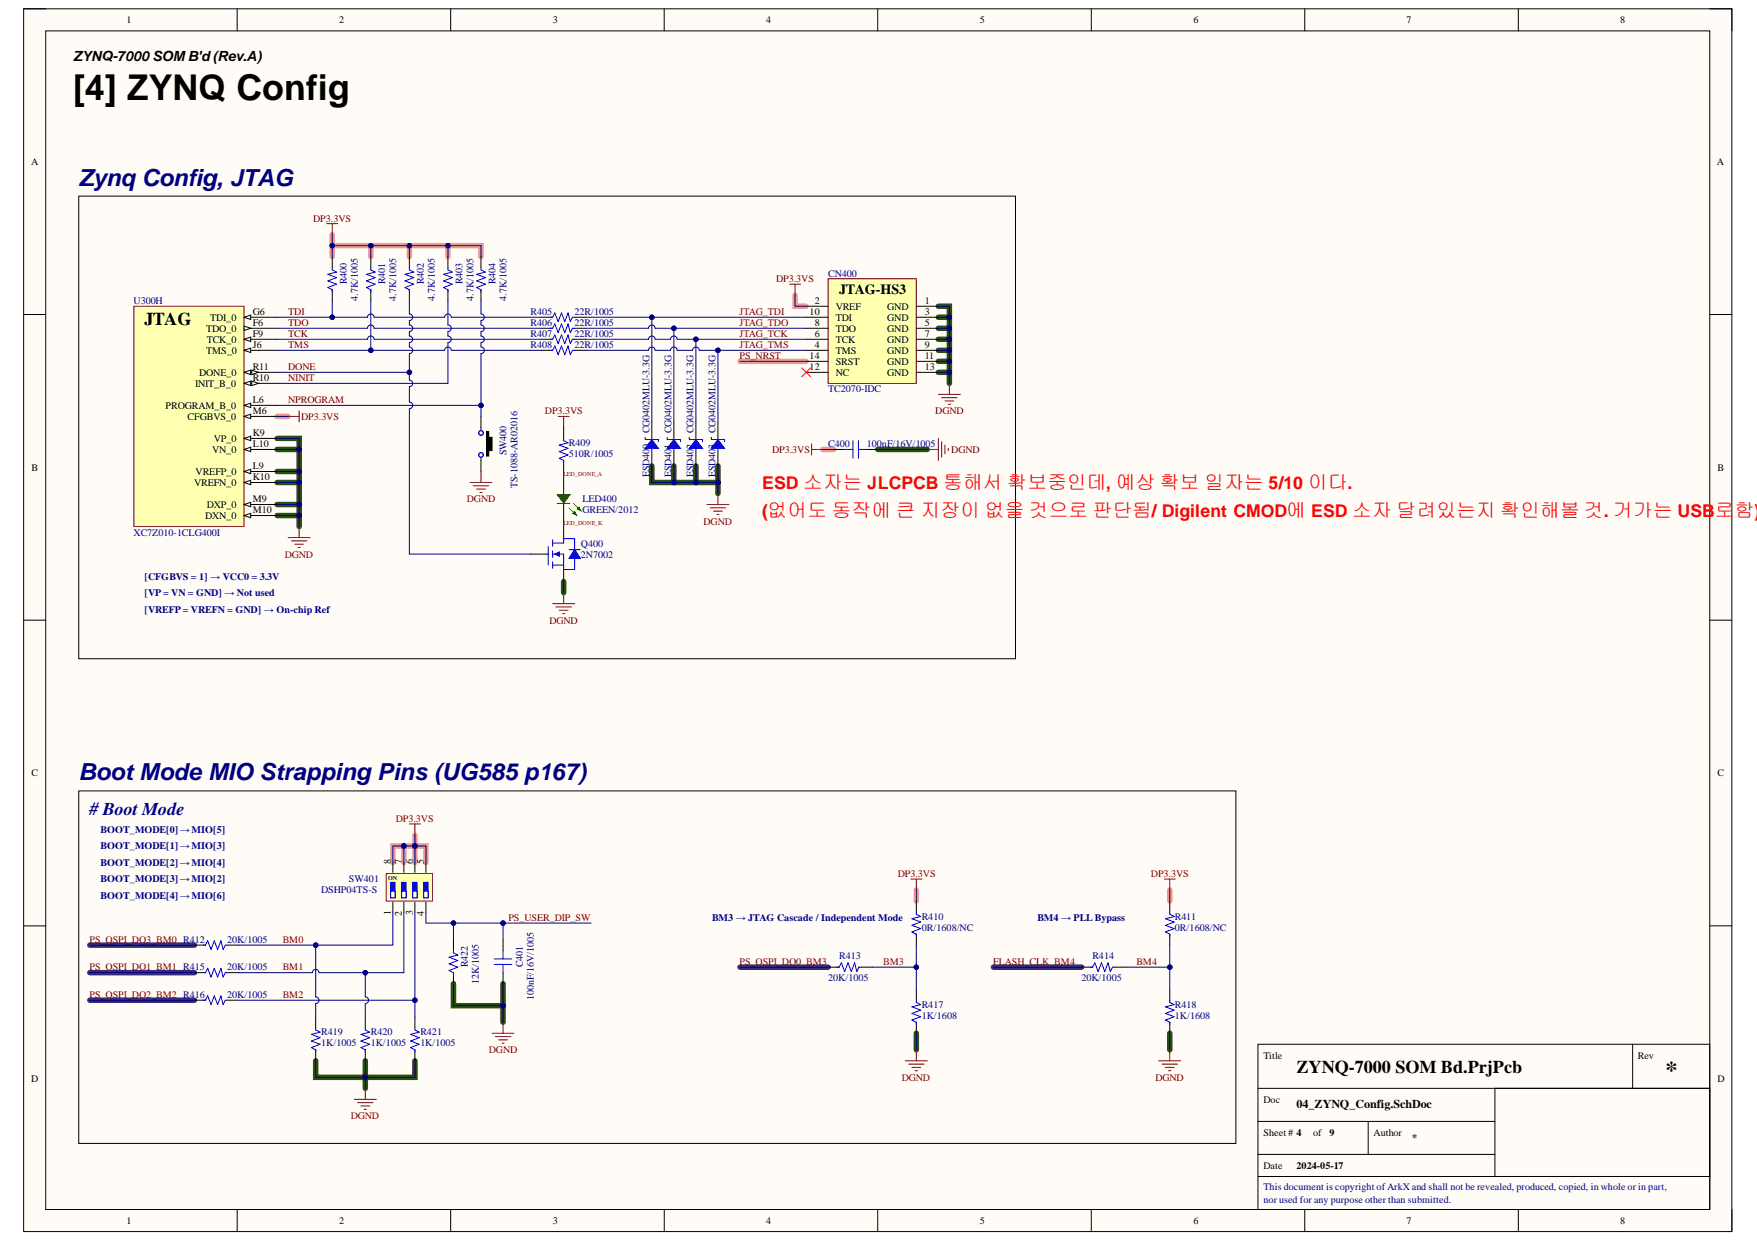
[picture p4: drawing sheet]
<svg xmlns="http://www.w3.org/2000/svg" width="297mm" height="210mm" viewBox="0 0 297 210" stroke-linecap="round" stroke-linejoin="round" font-family="sans-serif">
<defs><g id="words">
<text font-size="6" x="12.4" y="17">[4] ZYNQ Config</text>
<text font-size="4.1" x="281.5" y="182.2">*</text>
<g font-size="4" fill="#000080">
<text x="13.3" y="31.4">Zynq Config, JTAG</text>
<text x="13.3" y="131.9">Boot Mode MIO Strapping Pins (UG585 p167)</text>
</g>
<text font-size="3.3" fill="#f00" x="289.9" y="87.3">로함)</text>
<g font-size="3">
<text x="24.4" y="54.9">JTAG</text>
<text x="219.2" y="181.4">ZYNQ-7000 SOM Bd.PrjPcb</text>
</g>
<g font-size="3" fill="#f00">
<text x="128.8" y="82.7">ESD 소자는 JLCPCB 통해서 확보중인데, 예상 확보 일자는 5/10 이다.</text>
<text x="128.8" y="87.3">(없어도 동작에 큰 지장이 없을 것으로 판단됨/ Digilent CMOD에 ESD 소자 달려있는지 확인해볼 것. 거가는 USB</text>
</g>
<text font-size="3" fill="#000080" x="15.1" y="137.7">#Boot Mode</text>
<g font-size="2.4">
<text x="12.4" y="10.3">ZYNQ-7000 SOMB'd(Rev.A)</text>
<text x="141.9" y="49.6">JTAG-HS3</text>
</g>
<text font-size="2" x="219.2" y="187.2">04_ZYNQ_Config.SchDoc</text>
<g font-size="1.7">
<text x="21.4" y="3.9">1</text>
<text x="57.4" y="3.9">2</text>
<text x="93.5" y="3.9">3</text>
<text x="129.5" y="3.9">4</text>
<text x="165.6" y="3.9">5</text>
<text x="201.8" y="3.9">6</text>
<text x="237.8" y="3.9">7</text>
<text x="273.9" y="3.9">8</text>
<text x="5.2" y="27.9">A</text>
<text x="290.3" y="27.9">A</text>
<text x="42.7" y="53.2">G6</text>
<text x="136.9" y="53.2">10</text>
<text x="137.7" y="51.4">2</text>
<text x="141.3" y="52.3">VREF</text>
<text x="150" y="52.3">GND</text>
<text x="156.3" y="53.2">3</text>
<text x="156.3" y="51.4">1</text>
<text x="34.9" y="59.8">TMS_0</text>
<text x="34.9" y="56">TDO_0</text>
<text x="34.9" y="57.9">TCK_0</text>
<text x="35.5" y="54.2">TDI_0</text>
<text x="42.7" y="58.8">J6</text>
<text x="42.7" y="57">F9</text>
<text x="42.7" y="55.1">F6</text>
<text x="137.7" y="58.8">4</text>
<text x="137.7" y="57">6</text>
<text x="137.7" y="55.1">8</text>
<text x="141.3" y="59.8">TMS</text>
<text x="141.3" y="57.9">TCK</text>
<text x="141.3" y="56">TDO</text>
<text x="141.3" y="54.2">TDI</text>
<text x="150" y="54.2">GND</text>
<text x="150" y="56">GND</text>
<text x="150" y="59.8">GND</text>
<text x="150" y="57.9">GND</text>
<text x="156.3" y="55.1">5</text>
<text x="156.3" y="58.8">9</text>
<text x="156.3" y="57">7</text>
<text x="33" y="65.3">INIT_B_0</text>
<text x="33.7" y="63.5">DONE_0</text>
<text x="42.7" y="64.4">R10</text>
<text x="42.7" y="62.5">R11</text>
<text x="136.9" y="62.5">12</text>
<text x="136.9" y="60.7">14</text>
<text x="141.3" y="63.5">NC</text>
<text x="141.3" y="61.6">SRST</text>
<text x="150" y="61.6">GND</text>
<text x="150" y="63.5">GND</text>
<text x="156.3" y="60.7">11</text>
<text x="156.3" y="62.5">13</text>
<text x="28" y="69.1">PROGRAM_B_0</text>
<text x="31.7" y="70.9">CFGBVS_0</text>
<text x="42.7" y="70">M6</text>
<text x="42.7" y="68.1">L6</text>
<text x="35.9" y="76.5">VN_0</text>
<text x="36.1" y="74.6">VP_0</text>
<text x="42.7" y="75.6">L10</text>
<text x="42.7" y="73.7">K9</text>
<text x="5.3" y="79.5">B</text>
<text x="32.8" y="82.1">VREFN_0</text>
<text x="33.1" y="80.2">VREFP_0</text>
<text x="42.7" y="81.1">K10</text>
<text x="42.7" y="79.3">L9</text>
<text x="290.3" y="79.5">B</text>
<text x="34.7" y="87.7">DXN_0</text>
<text x="34.9" y="85.8">DXP_0</text>
<text x="42.7" y="86.7">M10</text>
<text x="42.7" y="84.9">M9</text>
<text x="5.3" y="131.2">C</text>
<text x="290.3" y="131.2">C</text>
<text x="66.1" y="146" transform="rotate(-90 66.1 146)">8</text>
<text x="67.9" y="146" transform="rotate(-90 67.9 146)">7</text>
<text x="69.8" y="146" transform="rotate(-90 69.8 146)">6</text>
<text x="71.7" y="146" transform="rotate(-90 71.7 146)">5</text>
<text x="66.1" y="154.6" transform="rotate(-90 66.1 154.6)">1</text>
<text x="67.9" y="154.8" transform="rotate(-90 67.9 154.8)">2</text>
<text x="69.8" y="154.7" transform="rotate(-90 69.8 154.7)">3</text>
<text x="71.7" y="154.8" transform="rotate(-90 71.7 154.8)">4</text>
<text x="213.6" y="178.9">Title</text>
<text x="276.9" y="178.9">Rev</text>
<text x="5.2" y="182.8">D</text>
<text x="290.3" y="182.8">D</text>
<text x="213.6" y="186.4">Doc</text>
<text x="213.6" y="192">Sheet # 4</text>
<text x="222" y="192">of</text>
<text x="224.8" y="192">9</text>
<text x="232.2" y="192">Author</text>
<text x="213.6" y="197.5">Date</text>
<text x="219.2" y="197.5">2024-05-17</text>
<text x="238.7" y="192.9">*</text>
<text x="21.4" y="206.8">1</text>
<text x="57.4" y="206.8">2</text>
<text x="93.5" y="206.8">3</text>
<text x="129.5" y="206.8">4</text>
<text x="165.6" y="206.8">5</text>
<text x="201.8" y="206.8">6</text>
<text x="237.8" y="206.8">7</text>
<text x="273.9" y="206.8">8</text>
</g>
<g font-size="1.7" fill="#800000">
<text x="53" y="37.4">DP3.3VS</text>
<text x="131.2" y="47.7">DP3.3VS</text>
<text x="48.7" y="53.2">TDI</text>
<text x="125" y="53.2">JTAG_TDI</text>
<text x="48.7" y="55.1">TDO</text>
<text x="48.7" y="57">TCK</text>
<text x="48.7" y="58.8">TMS</text>
<text x="125" y="55.1">JTAG_TDO</text>
<text x="125" y="57">JTAG_TCK</text>
<text x="125" y="58.8">JTAG_TMS</text>
<text x="48.7" y="62.5">DONE</text>
<text x="48.7" y="64.4">NINIT</text>
<text x="125" y="60.7">PS_NRST</text>
<text x="48.7" y="68.1">NPROGRAM</text>
<text x="50.9" y="70.9">DP3.3VS</text>
<text x="92.1" y="70">DP3.3VS</text>
<text x="158.1" y="70">DGND</text>
<text x="130.5" y="76.5">DP3.3VS</text>
<text x="160.8" y="76.5">DGND</text>
<text x="78.9" y="84.9">DGND</text>
<text x="118.9" y="88.7">DGND</text>
<text x="48.1" y="94.2">DGND</text>
<text x="92.9" y="105.4">DGND</text>
<text x="66.9" y="138.9">DP3.3VS</text>
<text x="151.8" y="148.2">DP3.3VS</text>
<text x="194.6" y="148.2">DP3.3VS</text>
<text x="86" y="155.6">PS_USER_DIP_SW</text>
<text x="15.1" y="159.3">PS_QSPI_DQ3_BM0 R412</text>
<text x="47.8" y="159.3">BM0</text>
<text x="15.1" y="164">PS_QSPI_DQ1_BM1 R415</text>
<text x="47.8" y="164">BM1</text>
<text x="125" y="163.1">PS_QSPI_DQ0_BM3</text>
<text x="149.3" y="163.1">BM3</text>
<text x="167.9" y="163.1">FLASH_CLK_BM4</text>
<text x="192.1" y="163.1">BM4</text>
<text x="15.1" y="168.6">PS_QSPI_DQ2_BM2 R416</text>
<text x="47.8" y="168.6">BM2</text>
<text x="82.7" y="178">DGND</text>
<text x="152.4" y="182.7">DGND</text>
<text x="195.3" y="182.7">DGND</text>
<text x="59.3" y="189.2">DGND</text>
</g>
<g font-size="1.7" fill="#000080">
<text x="140" y="46.7">CN400</text>
<text x="22.6" y="51.4">U300H</text>
<text x="58.6" y="48" transform="rotate(-90 58.6 48)">R400</text>
<text x="60.5" y="50.8" transform="rotate(-90 60.5 50.8)">4.7K/1005</text>
<text x="65.1" y="48" transform="rotate(-90 65.1 48)">R401</text>
<text x="67" y="50.8" transform="rotate(-90 67 50.8)">4.7K/1005</text>
<text x="71.7" y="48" transform="rotate(-90 71.7 48)">R402</text>
<text x="73.5" y="50.8" transform="rotate(-90 73.5 50.8)">4.7K/1005</text>
<text x="78.2" y="48" transform="rotate(-90 78.2 48)">R403</text>
<text x="80" y="50.8" transform="rotate(-90 80 50.8)">4.7K/1005</text>
<text x="83.8" y="48" transform="rotate(-90 83.8 48)">R404</text>
<text x="85.6" y="50.8" transform="rotate(-90 85.6 50.8)">4.7K/1005</text>
<text x="89.7" y="53.2">R405</text>
<text x="97.1" y="53.2">22R/1005</text>
<text x="89.7" y="55.1">R406</text>
<text x="89.7" y="57">R407</text>
<text x="89.7" y="58.8">R408</text>
<text x="97.1" y="55.1">22R/1005</text>
<text x="97.1" y="57">22R/1005</text>
<text x="97.1" y="58.8">22R/1005</text>
<text x="140" y="66.3">TC2070-IDC</text>
<text x="85.6" y="76.9" transform="rotate(-90 85.6 76.9)">SW400</text>
<text x="96.2" y="75.4">R409</text>
<text x="96.2" y="77.3">510R/1005</text>
<text x="109.8" y="73.2" transform="rotate(-90 109.8 73.2)">CG0402MLU-3.3G</text>
<text x="113.5" y="73.2" transform="rotate(-90 113.5 73.2)">CG0402MLU-3.3G</text>
<text x="117.3" y="73.2" transform="rotate(-90 117.3 73.2)">CG0402MLU-3.3G</text>
<text x="121" y="73.2" transform="rotate(-90 121 73.2)">CG0402MLU-3.3G</text>
<text x="140" y="75.6">C400</text>
<text x="146.5" y="75.6">100nF/16V/1005</text>
<text x="87.5" y="82.5" transform="rotate(-90 87.5 82.5)">TS-1088-AR02016</text>
<text x="109.8" y="80.6" transform="rotate(-90 109.8 80.6)">ESD400</text>
<text x="113.5" y="80.6" transform="rotate(-90 113.5 80.6)">ESD401</text>
<text x="117.3" y="80.6" transform="rotate(-90 117.3 80.6)">ESD402</text>
<text x="121" y="80.6" transform="rotate(-90 121 80.6)">ESD403</text>
<text x="98.5" y="84.9">LED400</text>
<text x="98.5" y="86.7">GREEN/2012</text>
<text x="22.6" y="90.5">XC7Z010-1CLG400I</text>
<text x="98.2" y="92.4">Q400</text>
<text x="98.2" y="94.2">2N7002</text>
<text x="24.4" y="98">[CFGBVS = 1] → VCC0 = 3.3V</text>
<text x="24.4" y="100.8">[VP = VN = GND] → Not used</text>
<text x="24.4" y="103.5">[VREFP = VREFN = GND] → On-chip Ref</text>
<text x="17" y="140.7">BOOT_MODE[0]→MIO[5]</text>
<text x="17" y="143.5">BOOT_MODE[1]→MIO[3]</text>
<text x="17" y="146.3">BOOT_MODE[2]→MIO[4]</text>
<text x="17" y="149.1">BOOT_MODE[3]→MIO[2]</text>
<text x="59" y="149.1">SW401</text>
<text x="17" y="151.9">BOOT_MODE[4]→MIO[6]</text>
<text x="54.3" y="151">DSHP04TS-S</text>
<text x="120.4" y="155.6">BM3 → JTAG Cascade / Independent Mode</text>
<text x="155.8" y="155.4">R410</text>
<text x="175.4" y="155.6">BM4 → PLL Bypass</text>
<text x="198.6" y="155.4">R411</text>
<text x="38.4" y="159.3">20K/1005</text>
<text x="155.8" y="157.3">0R/1608/NC</text>
<text x="198.6" y="157.3">0R/1608/NC</text>
<text x="38.4" y="164">20K/1005</text>
<text x="79.1" y="163.5" transform="rotate(-90 79.1 163.5)">R422</text>
<text x="81" y="166.3" transform="rotate(-90 81 166.3)">12K/1005</text>
<text x="88.4" y="163.5" transform="rotate(-90 88.4 163.5)">C401</text>
<text x="140" y="165.8">20K/1005</text>
<text x="141.9" y="162.1">R413</text>
<text x="182.8" y="165.8">20K/1005</text>
<text x="184.7" y="162.1">R414</text>
<text x="38.4" y="168.6">20K/1005</text>
<text x="90.3" y="169.1" transform="rotate(-90 90.3 169.1)">100nF/16V/1005</text>
<text x="155.8" y="170.3">R417</text>
<text x="155.8" y="172.2">1K/1608</text>
<text x="198.6" y="170.3">R418</text>
<text x="198.6" y="172.2">1K/1608</text>
<text x="54.3" y="175">R419</text>
<text x="54.3" y="176.8">1K/1005</text>
<text x="62.7" y="175">R420</text>
<text x="62.7" y="176.8">1K/1005</text>
<text x="71.1" y="175">R421</text>
<text x="71.1" y="176.8">1K/1005</text>
<text x="213.6" y="201.1">This document is copyright ofArkX and shall not be revealed, produced, copied, in whole or in part,</text>
<text x="213.6" y="203.3">nor used for any purpose other than submitted.</text>
</g>
<g font-size="1" fill="#800000">
<text x="95.3" y="80.4">LED_DONE_A</text>
<text x="95.3" y="88.7">LED_DONE_K</text>
</g>
<text font-size="1" fill="#000080" x="65.6" y="148.7">ON</text>
</g></defs>
<path d="M4 1.5h288.8v206.6h-288.8z" fill-rule="evenodd" fill="#fffcf8"/>
<path d="M4 1.5h288.8v206.6h-288.8z" fill="none" stroke="#000" stroke-width=".17"/>
<path d="M7.7 5.2h281.4v199.2h-281.4z" fill-rule="evenodd" fill="#fffcf8"/>
<g fill="none" stroke="#000" stroke-width=".17">
<path d="M4 1.5h3.7M7.7 5.2h281.4v199.2h-281.4zM40.1 1.5v3.7M76.2 1.5v3.7M112.3 1.5v3.7M148.4 1.5v3.7M184.5 1.5v3.7M220.6 1.5v3.7M256.7 1.5v3.7M289.1 1.5h3.7v3.7M4 53.2h3.7M289.1 53.2h3.7"/>
<path d="M89.7 93.6h3M95.3 95.5v2.8M4 104.8h3.7M289.1 104.8h3.7M4 156.5h3.7M289.1 156.5h3.7M212.7 176.5h76.4v27.9h-76.4zM276 176.5v7.4M212.7 183.9h76.4M212.7 198.8h76.4M212.7 189.5h40M212.7 195.1h40"/>
<path d="M231.3 189.5v5.6M252.7 183.9h36.4v14.9h-36.4zM40.1 204.4v3.7M76.2 204.4v3.7M112.3 204.4v3.7M148.4 204.4v3.7M184.5 204.4v3.7M220.6 204.4v3.7M256.7 204.4v3.7M292.8 204.4v3.7"/>
</g>
<g fill="none" stroke="#ea9999" stroke-width=".93">
<path d="M56.2 39.7v3.7M56.2 41.5h19.5v1.9M62.7 41.5v1.9M69.2 41.5v1.9M75.7 41.5h5.6v1.9M134.4 49.9v1.9h1.9M46.9 70.4h1.8M125.1 61.1h11.2M139.1 76h1.8M68.3 143h1.8v2.8M68.3 143h-1.9v2.8M68.3 143v2.8"/>
<path d="M70.1 141.1v1.9h1.9v2.8M154.9 150.4v1.9M197.8 150.4v1.9"/>
</g>
<g fill="none" stroke="#274e13" stroke-width=".93">
<path d="M158.6 51.8h1.9v13M158.6 53.6h1.9M158.6 55.5h1.9M158.6 57.3h1.9M158.6 59.2h1.9M46.9 74.1h3.7v14.9M46.9 76h3.7M46.9 79.7h3.7M110.2 78.7v2.8h11.2M113.9 78.7v2.8M117.6 78.7v2.8M121.4 78.7v4.7"/>
<path d="M148.4 76h8.4M158.6 61.1h1.9M158.6 62.9h1.9M46.9 81.5h3.7M46.9 85.3h3.7M46.9 87.1h3.7M95.3 98.3v1.9M53.4 179.3v2.8h8.4v-2.8M70.1 179.3v2.8h-8.3v1.8M76.7 166.2v3.8h8.3M85 166.2v6.6M154.9 174.6v2.8"/>
<path d="M197.8 174.6v2.8"/>
</g>
<path d="M15.2 159.7h17.7M15.2 164.4h17.7M15.2 169h17.7M125.1 163.5h14.9M168 163.5h14.9" fill="none" stroke="#351c75" stroke-width=".93"/>
<path d="M55.2 37.8h1.9M56.2 37.8v1.9M81.3 79.7v1.8M79.5 81.5h3.7M80 82.1h2.6M80.6 82.7h1.5M81.1 83.2h.4" fill="none" stroke="#800000" stroke-width=".17"/>
<path d="M92.7 92.3v3.2M93.4 93.6h1.9v1.9h-1.9M93.4 91.8h1.9" fill="none" stroke="#00f" stroke-width=".17"/>
<path d="M93.8 93.6l.7-.3v.7z" fill="#00f"/>
<path d="M93.8 93.6l.7-.3v.7zM96.2 92.9h1.9M97.2 91.8v3.7M97.2 92.9l.9 1.5h-1.9z" fill="none" stroke="#00f" stroke-width=".17"/>
<path d="M97.2 92.9l.9 1.5h-1.9z" fill="#00f"/>
<path d="M93.4 91.2v1.1M93.4 93.1v1.1M93.4 94.9v1.2M95.3 91h1.9v.8M97.2 92.9l.9 1.5h-1.9zM97.2 95.5v.8h-1.9" fill="none" stroke="#00f" stroke-width=".17"/>
<path d="M95.3 80.6v3M95.3 85.1v3M95.3 89v2.8" fill="none" stroke="#000" stroke-width=".17"/>
<path d="M48.7 70.4h1.9M50.6 69.4v1.9M94.4 70.4h1.8M95.3 70.4v1.8M48.7 90.9h3.7M49.3 91.4h2.6M49.8 92h1.5M50.4 92.5h.4M50.6 89v1.9" fill="none" stroke="#800000" stroke-width=".17"/>
<path d="M94.2 85.1h2.2" fill="none" stroke="#0f0" stroke-width=".17"/>
<path d="M94.2 83.6h2.2l-1.1 1.5z" fill="#0f0"/>
<path d="M94.2 83.6h2.2l-1.1 1.5zM97 85.1l.9 .9" fill="none" stroke="#0f0" stroke-width=".17"/>
<path d="M97.9 85.6l.4 .8-.8-.4z" fill="#0f0"/>
<path d="M96.2 85.8l1.1 1.1M97.9 85.6l.4 .8-.8-.4z" fill="none" stroke="#0f0" stroke-width=".17"/>
<path d="M97.2 86.4l.3 .7-.7-.3z" fill="#0f0"/>
<path d="M97.2 86.4l.3 .7-.7-.3z" fill="none" stroke="#0f0" stroke-width=".17"/>
<g fill="none" stroke="#800000" stroke-width=".17">
<path d="M133.5 48h1.8M134.4 48v1.9M137.2 75v1.9M137.2 76h1.9M156.8 76h1.8M158.6 74.1v3.7M159.2 74.7v2.6M159.8 75.2v1.5M160.3 75.8v.3M119.5 85.3h3.7M120.1 85.8h2.6M120.6 86.4h1.5"/>
<path d="M121.2 86.9h.4M121.4 83.4v1.9M93.4 102h3.8M94 102.6h2.6M94.5 103.1h1.5M95.1 103.7h.4M95.3 100.2v1.8"/>
</g>
<path d="M13.3 33.1h158.4v78.2h-158.4zM110.2 71.3v3M110.2 75.8v2.9" fill="none" stroke="#000" stroke-width=".17"/>
<path d="M109.1 74.3h2.2" fill="none" stroke="#00f" stroke-width=".17"/>
<path d="M110.2 74.3l1.1 1.5h-2.2z" fill="#00f"/>
<path d="M109.1 73.9v.4M110.2 74.3l1.1 1.5h-2.2zM111.3 74.3v.4M112.8 74.3h2.2" fill="none" stroke="#00f" stroke-width=".17"/>
<path d="M113.9 71.3v3M113.9 75.8v2.9" fill="none" stroke="#000" stroke-width=".17"/>
<path d="M113.9 74.3l1.1 1.5h-2.2z" fill="#00f"/>
<path d="M112.8 73.9v.4M113.9 74.3l1.1 1.5h-2.2zM115 74.3v.4M116.5 74.3h2.3" fill="none" stroke="#00f" stroke-width=".17"/>
<path d="M117.6 71.3v3M117.6 75.8v2.9" fill="none" stroke="#000" stroke-width=".17"/>
<path d="M117.6 74.3l1.2 1.5h-2.3z" fill="#00f"/>
<path d="M116.5 73.9v.4M117.6 74.3l1.2 1.5h-2.3zM118.8 74.3v.4M120.3 74.3h2.2" fill="none" stroke="#00f" stroke-width=".17"/>
<path d="M121.4 71.3v3M121.4 75.8v2.9" fill="none" stroke="#000" stroke-width=".17"/>
<path d="M121.4 74.3l1.1 1.5h-2.2z" fill="#00f"/>
<path d="M120.3 73.9v.4M121.4 74.3l1.1 1.5h-2.2zM122.5 74.3v.4M154.9 154.1v.4l.8 .4-1.5 .4 1.5 .5-1.5 .6 1.5 .5-1.5 .6 .7 .4v.3M197.8 154.1v.4l.7 .4-1.5 .4 1.5 .5-1.5 .6 1.5 .5-1.5 .6 .8 .4v.3M154.9 169v.4l.8 .4-1.5 .4 1.5 .5-1.5 .6 1.5 .5-1.5 .6 .7 .4v.3M197.8 169v.4l.7 .4-1.5 .4 1.5 .5-1.5 .6 1.5 .5-1.5 .6 .8 .4v.3" fill="none" stroke="#00f" stroke-width=".17"/>
<g fill="none" stroke="#800000" stroke-width=".17">
<path d="M69.2 139.3h1.9M70.1 139.3v1.8M154 148.6h1.8M154.9 148.6v1.8M196.8 148.6h1.9M197.8 148.6v1.8M153.1 179.3h3.7M153.6 179.8h2.6M154.9 177.4v1.9M195.9 179.3h3.7M196.5 179.8h2.6M197.8 177.4v1.9"/>
<path d="M59.9 185.8h3.7M60.5 186.4h2.6M61 186.9h1.5M61.6 187.5h.3M61.8 183.9v1.9M154.2 180.4h1.5M154.7 181h.4M197 180.4h1.5M197.6 181h.4"/>
</g>
<path d="M13.3 133.7h195.6v59.5h-195.6zM154.9 152.3v1.8M154.9 157.9v1.8M197.8 152.3v1.8M197.8 157.9v1.8M154.9 167.2v1.8M154.9 172.8v1.8M197.8 167.2v1.8M197.8 172.8v1.8" fill="none" stroke="#000" stroke-width=".17"/>
<path d="M22.6 51.8h18.7v37.2h-18.7z" fill-rule="evenodd" fill="#ffffb0"/>
<path d="M22.6 51.8h18.7v37.2h-18.7z" fill="none" stroke="#800000" stroke-width=".17"/>
<path d="M41.3 87.1h5.6" fill="none" stroke="#000" stroke-width=".17"/>
<path d="M41.3 87.1l1.1-.3v.7z" fill="#f8fcff"/>
<path d="M41.3 87.1l1.1-.3v.7zM41.3 85.3h5.6" fill="none" stroke="#000" stroke-width=".17"/>
<path d="M41.3 85.3l1.1-.4v.7z" fill="#f8fcff"/>
<path d="M41.3 85.3l1.1-.4v.7zM41.3 81.5h5.6" fill="none" stroke="#000" stroke-width=".17"/>
<path d="M41.3 81.5l1.1-.3v.7z" fill="#f8fcff"/>
<path d="M41.3 79.7h5.6M41.3 81.5l1.1-.3v.7z" fill="none" stroke="#000" stroke-width=".17"/>
<path d="M41.3 79.7l1.1-.4v.8z" fill="#f8fcff"/>
<path d="M41.3 79.7l1.1-.4v.8zM41.3 76h5.6" fill="none" stroke="#000" stroke-width=".17"/>
<path d="M41.3 76l1.1-.4v.7z" fill="#f8fcff"/>
<path d="M41.3 76l1.1-.4v.7zM41.3 74.1h5.6" fill="none" stroke="#000" stroke-width=".17"/>
<path d="M41.3 74.1l1.1-.4v.8z" fill="#f8fcff"/>
<path d="M41.3 74.1l1.1-.4v.8zM41.3 70.4h5.6" fill="none" stroke="#000" stroke-width=".17"/>
<path d="M41.3 70.4l1.1-.4v.7z" fill="#f8fcff"/>
<path d="M41.3 70.4l1.1-.4v.7zM41.3 68.5h5.6" fill="none" stroke="#000" stroke-width=".17"/>
<path d="M41.3 68.5l1.1-.4v.8z" fill="#f8fcff"/>
<path d="M41.3 68.5l1.1-.4v.8zM41.3 64.8h5.6" fill="none" stroke="#000" stroke-width=".17"/>
<path d="M41.3 64.8l1.1-.4v.8z" fill="#f8fcff"/>
<path d="M41.3 64.8l1.1-.4v.8z" fill="none" stroke="#000" stroke-width=".17"/>
<path d="M42.6 64.4l1.1 .4-1.1 .4z" fill="#f8fcff"/>
<path d="M41.3 62.9h5.6M42.6 64.4l1.1 .4-1.1 .4z" fill="none" stroke="#000" stroke-width=".17"/>
<path d="M41.3 62.9l1.1-.3v.7z" fill="#f8fcff"/>
<path d="M41.3 62.9l1.1-.3v.7z" fill="none" stroke="#000" stroke-width=".17"/>
<path d="M42.6 62.6l1.1 .3-1.1 .4z" fill="#f8fcff"/>
<path d="M41.3 59.2h5.6M42.6 62.6l1.1 .3-1.1 .4z" fill="none" stroke="#000" stroke-width=".17"/>
<path d="M41.3 59.2l1.1-.4v.8z" fill="#f8fcff"/>
<path d="M41.3 59.2l1.1-.4v.8zM41.3 57.3h5.6" fill="none" stroke="#000" stroke-width=".17"/>
<path d="M41.3 57.3l1.1-.3v.7z" fill="#f8fcff"/>
<path d="M41.3 57.3l1.1-.3v.7zM41.3 55.5h5.6" fill="none" stroke="#000" stroke-width=".17"/>
<path d="M41.3 55.1l1.1 .4-1.1 .4z" fill="#f8fcff"/>
<path d="M41.3 55.1l1.1 .4-1.1 .4zM41.3 53.6h5.6" fill="none" stroke="#000" stroke-width=".17"/>
<path d="M41.3 53.6l1.1-.4v.8z" fill="#f8fcff"/>
<g fill="none" stroke="#000" stroke-width=".17">
<path d="M41.3 53.6l1.1-.4v.8zM56.2 43.4v1.8M56.2 49v1.8M62.7 43.4v1.8M62.7 49v1.8M69.2 43.4v1.8M69.2 49v1.8M75.7 43.4v1.8M75.7 49v1.8M81.3 43.4v1.8M81.3 49v1.8M91.6 53.6h1.8"/>
<path d="M91.6 55.5h1.8M91.6 57.3h1.8M91.6 59.2h1.8M97.2 53.6h1.8M97.2 55.5h1.8M97.2 57.3h1.8M97.2 59.2h1.8M81.3 70.4v2.2M81.3 77.4v2.3M82.3 73h.3v4.1h-.3zM82.6 73.9h.6v2.2h-.6zM95.3 72.2v1.9"/>
<path d="M95.3 77.8v1.9M140.9 76h1.9M146.5 76h1.9M32.9 159.7h1.8M38.5 159.7h1.8M32.9 164.4h1.8M32.9 169h1.8M38.5 164.4h1.8M38.5 169h1.8M53.4 171.8v1.9M53.4 177.4v1.9M61.8 171.8v1.9"/>
<path d="M61.8 177.4v1.9M70.1 171.8v1.9M70.1 177.4v1.9M140 163.5h1.9M145.6 163.5h1.9M182.9 163.5h1.8M188.4 163.5h1.9"/>
</g>
<g fill="none" stroke="#00f" stroke-width=".17">
<path d="M56.2 45.2v.4l.7 .4-1.5 .4 1.5 .5-1.5 .6 1.5 .5-1.5 .6 .8 .4v.3M62.7 45.2v.4l.7 .4-1.5 .4 1.5 .5-1.5 .6 1.5 .5-1.5 .6 .8 .4v.3M69.2 45.2v.4l.8 .4-1.5 .4 1.5 .5-1.5 .6 1.5 .5-1.5 .6 .7 .4v.3M75.7 45.2v.4l.8 .4-1.5 .4 1.5 .5-1.5 .6 1.5 .5-1.5 .6 .7 .4v.3M81.3 45.2v.4l.8 .4-1.5 .4 1.5 .5-1.5 .6 1.5 .5-1.5 .6 .7 .4v.3M93.1 53.6h.3l.4-.7 .6 1.5 .5-1.5 .6 1.5 .5-1.5 .4 1.5 .4-.8h.4M93.1 55.5h.3l.4-.8 .6 1.5 .5-1.5 .6 1.5 .5-1.5 .4 1.5 .4-.7h.4M93.1 57.3h.3l.4-.7 .6 1.5 .5-1.5 .6 1.5 .5-1.5 .4 1.5 .4-.8h.4M93.1 59.2h.3l.4-.7 .6 1.5 .5-1.5 .6 1.5 .5-1.5 .4 1.5 .4-.8h.4M95.3 74.1v.4l.7 .3-1.5 .4 1.5 .6-1.5 .5 1.5 .6-1.5 .5 .8 .4v.4M142.8 76h1.4M144.2 74.5v2.9"/>
<path d="M145.1 76h1.4M145.1 74.5v2.9M34.4 159.7h.3l.4-.7 .6 1.5 .5-1.5 .6 1.5 .6-1.5 .3 1.5 .4-.8h.4M34.4 164.4h.3l.4-.8 .6 1.5 .5-1.5 .6 1.5 .6-1.5 .3 1.5 .4-.7h.4M34.4 169h.3l.4-.7 .6 1.5 .5-1.5 .6 1.5 .6-1.5 .3 1.5 .4-.8h.4M53.4 173.7v.4l.7 .3-1.5 .4 1.5 .6-1.5 .5 1.5 .6-1.5 .5 .8 .4v.4M61.8 173.7v.4l.7 .3-1.5 .4 1.5 .6-1.5 .5 1.5 .6-1.5 .5 .8 .4v.4M70.1 173.7v.4l.8 .3-1.5 .4 1.5 .6-1.5 .5 1.5 .6-1.5 .5 .7 .4v.4M141.5 163.5h.4l.3-.8 .6 1.5 .6-1.5 .5 1.5 .6-1.5 .4 1.5 .3-.7h.4M184.4 163.5h.3l.4-.8 .6 1.5 .5-1.5 .6 1.5 .5-1.5 .4 1.5 .4-.7h.3"/>
<circle cx="81.3" cy="76.9" r=".39"/>
<circle cx="81.3" cy="73.2" r=".39"/>
</g>
<path d="M82.4 73v4.1" fill="none" stroke="#000" stroke-width=".37"/>
<path d="M82.6 73.9h.6v2.2h-.6z" fill-rule="evenodd" fill="#000"/>
<path d="M140 47.1h14.9v17.7h-14.9z" fill-rule="evenodd" fill="#ffffb0"/>
<path d="M140 47.1h14.9v17.7h-14.9zM158.6 66.6h3.8M159.2 67.2h2.6M159.8 67.8h1.4M160.3 68.3h.4M160.5 64.8v1.8" fill="none" stroke="#800000" stroke-width=".17"/>
<g fill="none" stroke="#000" stroke-width=".17">
<path d="M136.3 51.8h3.7M136.3 53.6h3.7M136.3 59.2h3.7M136.3 57.3h3.7M136.3 55.5h3.7M154.9 51.8h3.7M154.9 53.6h3.7M154.9 59.2h3.7M154.9 57.3h3.7M154.9 55.5h3.7M136.3 61.1h3.7M136.3 62.9h3.7"/>
<path d="M154.9 61.1h3.7M154.9 62.9h3.7"/>
</g>
<path d="M135.5 62.2l1.5 1.5M137 62.2l-1.5 1.5" fill="none" stroke="#f00" stroke-width=".17"/>
<path d="M65.3 147.6h7.8v4.7h-7.8z" fill-rule="evenodd" fill="#ffffb0"/>
<path d="M65.3 147.6h7.8v4.7h-7.8z" fill="none" stroke="#800000" stroke-width=".17"/>
<path d="M66.4 145.8v1.6M66.4 152.5v1.6M68.3 145.8v1.6M68.3 152.5v1.6M70.1 145.8v1.6M70.1 152.5v1.6" fill="none" stroke="#000" stroke-width=".17"/>
<path d="M69.8 149.1h.7v2.6h-.7z" fill-rule="evenodd" fill="#00f"/>
<path d="M69.8 149.1h.7v2.6h-.7z" fill="none" stroke="#00f" stroke-width=".17"/>
<path d="M69.8 150.6h.7v1.1h-.7z" fill-rule="evenodd" fill="#fff"/>
<path d="M69.8 150.6h.7v1.1h-.7z" fill="none" stroke="#00f" stroke-width=".17"/>
<path d="M66 149.1h.8v2.6h-.8z" fill-rule="evenodd" fill="#00f"/>
<path d="M66 149.1h.8v2.6h-.8z" fill="none" stroke="#00f" stroke-width=".17"/>
<path d="M66 150.6h.8v1.1h-.8z" fill-rule="evenodd" fill="#fff"/>
<path d="M66 150.6h.8v1.1h-.8z" fill="none" stroke="#00f" stroke-width=".17"/>
<path d="M67.9 149.1h.7v2.6h-.7z" fill-rule="evenodd" fill="#00f"/>
<path d="M67.9 149.1h.7v2.6h-.7z" fill="none" stroke="#00f" stroke-width=".17"/>
<path d="M67.9 150.6h.7v1.1h-.7z" fill-rule="evenodd" fill="#fff"/>
<path d="M67.9 150.6h.7v1.1h-.7z" fill="none" stroke="#00f" stroke-width=".17"/>
<path d="M72 145.8v1.6M72 152.5v1.6" fill="none" stroke="#000" stroke-width=".17"/>
<path d="M71.6 149.1h.8v2.6h-.8z" fill-rule="evenodd" fill="#00f"/>
<path d="M71.6 149.1h.8v2.6h-.8z" fill="none" stroke="#00f" stroke-width=".17"/>
<path d="M71.6 150.6h.8v1.1h-.8z" fill-rule="evenodd" fill="#fff"/>
<path d="M71.6 150.6h.8v1.1h-.8zM76.7 160.7v.3l.7 .4-1.5 .4 1.5 .5-1.5 .6 1.5 .6-1.5 .5 .8 .4v.4M83.6 162.1h2.9M83.6 163h2.9M85 160.7v1.4M85 163v1.4" fill="none" stroke="#00f" stroke-width=".17"/>
<path d="M76.7 158.8v1.9M85 158.8v1.9M76.7 164.4v1.8M85 164.4v1.8" fill="none" stroke="#000" stroke-width=".17"/>
<path d="M83.2 174.6h3.7M83.7 175.2h2.7M84.3 175.7h1.5M84.9 176.3h.3M85 172.8v1.8" fill="none" stroke="#800000" stroke-width=".17"/>
<path d="M69.2 41.5v1.9" fill="none" stroke="#000080" stroke-width=".17"/>
<circle cx="69.2" cy="41.5" r=".37" fill="#000080"/>
<g fill="none" stroke="#000080" stroke-width=".17">
<path d="M62.7 41.5v1.9"/>
<circle cx="69.2" cy="41.5" r=".37"/>
</g>
<circle cx="62.7" cy="41.5" r=".37" fill="#000080"/>
<g fill="none" stroke="#000080" stroke-width=".17">
<path d="M56.2 50.8v2.8"/>
<circle cx="62.7" cy="41.5" r=".37"/>
</g>
<circle cx="56.2" cy="53.6" r=".37" fill="#000080"/>
<g fill="none" stroke="#000080" stroke-width=".17">
<path d="M62.7 50.8v8.4"/>
<circle cx="56.2" cy="53.6" r=".37"/>
</g>
<circle cx="62.7" cy="59.2" r=".37" fill="#000080"/>
<g fill="none" stroke="#000080" stroke-width=".17">
<path d="M75.7 41.5h5.6v1.9"/>
<circle cx="62.7" cy="59.2" r=".37"/>
</g>
<circle cx="75.7" cy="41.5" r=".37" fill="#000080"/>
<g fill="none" stroke="#000080" stroke-width=".17">
<path d="M46.9 68.5h34.4"/>
<circle cx="75.7" cy="41.5" r=".37"/>
</g>
<circle cx="81.3" cy="68.5" r=".37" fill="#000080"/>
<g fill="none" stroke="#000080" stroke-width=".17">
<path d="M46.9 70.4h1.8M46.9 76h3.7"/>
<circle cx="81.3" cy="68.5" r=".37"/>
</g>
<circle cx="50.6" cy="76" r=".37" fill="#000080"/>
<g fill="none" stroke="#000080" stroke-width=".17">
<path d="M46.9 79.7h3.7"/>
<circle cx="50.6" cy="76" r=".37"/>
</g>
<circle cx="50.6" cy="79.7" r=".37" fill="#000080"/>
<g fill="none" stroke="#000080" stroke-width=".17">
<path d="M46.9 81.5h3.7"/>
<circle cx="50.6" cy="79.7" r=".37"/>
</g>
<circle cx="50.6" cy="81.5" r=".37" fill="#000080"/>
<g fill="none" stroke="#000080" stroke-width=".17">
<path d="M46.9 85.3h3.7"/>
<circle cx="50.6" cy="81.5" r=".37"/>
</g>
<circle cx="50.6" cy="85.3" r=".37" fill="#000080"/>
<g fill="none" stroke="#000080" stroke-width=".17">
<path d="M46.9 87.1h3.7"/>
<circle cx="50.6" cy="85.3" r=".37"/>
</g>
<circle cx="50.6" cy="87.1" r=".37" fill="#000080"/>
<g fill="none" stroke="#000080" stroke-width=".17">
<path d="M110.2 53.6v17.7"/>
<circle cx="50.6" cy="87.1" r=".37"/>
</g>
<circle cx="110.2" cy="53.6" r=".37" fill="#000080"/>
<g fill="none" stroke="#000080" stroke-width=".17">
<path d="M113.9 78.7v2.8M95.3 98.3v1.9"/>
<circle cx="110.2" cy="53.6" r=".37"/>
</g>
<circle cx="113.9" cy="81.5" r=".37" fill="#000080"/>
<g fill="none" stroke="#000080" stroke-width=".17">
<path d="M117.6 78.7v2.8"/>
<circle cx="113.9" cy="81.5" r=".37"/>
</g>
<circle cx="117.6" cy="81.5" r=".37" fill="#000080"/>
<g fill="none" stroke="#000080" stroke-width=".17">
<path d="M46.9 57.3h15.2a.56 .56 0 0 1 .6-.5 .56 .56 0 0 1 .5 .5h28.4M46.9 55.5h15.2a.56 .56 0 0 1 .6-.6 .56 .56 0 0 1 .5 .6h28.4M46.9 62.9h22.3M139.1 76h1.8M148.4 76h8.4"/>
<circle cx="117.6" cy="81.5" r=".37"/>
</g>
<circle cx="69.2" cy="62.9" r=".37" fill="#000080"/>
<g fill="none" stroke="#000080" stroke-width=".17">
<path d="M75.7 50.8v4.1a.56 .56 0 0 1 .6 .6 .56 .56 0 0 1-.6 .5v.8a.56 .56 0 0 1 .6 .5 .56 .56 0 0 1-.6 .6v6.9h-28.8M113.9 55.5v15.8M95.3 79.7v.9M95.3 88.1v.9"/>
<circle cx="69.2" cy="62.9" r=".37"/>
</g>
<circle cx="113.9" cy="55.5" r=".37" fill="#000080"/>
<g fill="none" stroke="#000080" stroke-width=".17">
<path d="M117.6 57.3v14"/>
<circle cx="113.9" cy="55.5" r=".37"/>
</g>
<circle cx="117.6" cy="57.3" r=".37" fill="#000080"/>
<g fill="none" stroke="#000080" stroke-width=".17">
<path d="M121.4 59.2v12.1"/>
<circle cx="117.6" cy="57.3" r=".37"/>
</g>
<circle cx="121.4" cy="59.2" r=".37" fill="#000080"/>
<g fill="none" stroke="#000080" stroke-width=".17">
<path d="M70.1 154.1v14.9h-29.8"/>
<circle cx="121.4" cy="59.2" r=".37"/>
</g>
<circle cx="70.1" cy="169" r=".37" fill="#000080"/>
<g fill="none" stroke="#000080" stroke-width=".17">
<path d="M68.3 143v2.8"/>
<circle cx="70.1" cy="169" r=".37"/>
</g>
<circle cx="68.3" cy="143" r=".37" fill="#000080"/>
<g fill="none" stroke="#000080" stroke-width=".17">
<path d="M70.1 169v2.8"/>
<circle cx="68.3" cy="143" r=".37"/>
</g>
<circle cx="70.1" cy="169" r=".37" fill="#000080"/>
<g fill="none" stroke="#000080" stroke-width=".17">
<path d="M61.8 164.4v4.1a.56 .56 0 0 1 .5 .5 .56 .56 0 0 1-.5 .6v2.2"/>
<circle cx="70.1" cy="169" r=".37"/>
</g>
<circle cx="61.8" cy="164.4" r=".37" fill="#000080"/>
<g fill="none" stroke="#000080" stroke-width=".17">
<path d="M53.4 159.7v8.8a.56 .56 0 0 1 .5 .5 .56 .56 0 0 1-.5 .6v2.2"/>
<circle cx="61.8" cy="164.4" r=".37"/>
</g>
<circle cx="53.4" cy="159.7" r=".37" fill="#000080"/>
<g fill="none" stroke="#000080" stroke-width=".17">
<path d="M53.4 179.3v2.8h8.4v-2.8"/>
<circle cx="53.4" cy="159.7" r=".37"/>
</g>
<circle cx="61.8" cy="182.1" r=".37" fill="#000080"/>
<g fill="none" stroke="#000080" stroke-width=".17">
<path d="M61.8 182.1v1.8"/>
<circle cx="61.8" cy="182.1" r=".37"/>
</g>
<circle cx="61.8" cy="182.1" r=".37" fill="#000080"/>
<g fill="none" stroke="#000080" stroke-width=".17">
<path d="M70.1 179.3v2.8h-8.3"/>
<circle cx="61.8" cy="182.1" r=".37"/>
</g>
<circle cx="61.8" cy="182.1" r=".37" fill="#000080"/>
<g fill="none" stroke="#000080" stroke-width=".17">
<path d="M15.2 159.7h17.7M68.3 143h1.8v2.8M15.2 164.4h17.7M15.2 169h17.7"/>
<circle cx="61.8" cy="182.1" r=".37"/>
</g>
<circle cx="68.3" cy="143" r=".37" fill="#000080"/>
<circle cx="68.3" cy="143" r=".37" fill="none" stroke="#000080" stroke-width=".17"/>
<circle cx="70.1" cy="143" r=".37" fill="#000080"/>
<g fill="none" stroke="#000080" stroke-width=".17">
<path d="M68.3 143h-1.9v2.8"/>
<circle cx="70.1" cy="143" r=".37"/>
</g>
<circle cx="68.3" cy="143" r=".37" fill="#000080"/>
<g fill="none" stroke="#000080" stroke-width=".17">
<path d="M70.1 141.1v1.9"/>
<circle cx="68.3" cy="143" r=".37"/>
</g>
<circle cx="70.1" cy="143" r=".37" fill="#000080"/>
<g fill="none" stroke="#000080" stroke-width=".17">
<path d="M125.1 163.5h14.9M147.5 163.5h7.4v3.7"/>
<circle cx="70.1" cy="143" r=".37"/>
</g>
<circle cx="154.9" cy="163.5" r=".37" fill="#000080"/>
<g fill="none" stroke="#000080" stroke-width=".17">
<path d="M154.9 159.7v3.8"/>
<circle cx="154.9" cy="163.5" r=".37"/>
</g>
<circle cx="154.9" cy="163.5" r=".37" fill="#000080"/>
<g fill="none" stroke="#000080" stroke-width=".17">
<path d="M154.9 150.4v1.9M154.9 174.6v2.8M168 163.5h14.9M190.3 163.5h7.5v3.7"/>
<circle cx="154.9" cy="163.5" r=".37"/>
</g>
<circle cx="197.8" cy="163.5" r=".37" fill="#000080"/>
<g fill="none" stroke="#000080" stroke-width=".17">
<path d="M197.8 159.7v3.8"/>
<circle cx="197.8" cy="163.5" r=".37"/>
</g>
<circle cx="197.8" cy="163.5" r=".37" fill="#000080"/>
<g fill="none" stroke="#000080" stroke-width=".17">
<path d="M68.3 154.1v10.3h-14.4a.56 .56 0 0 0-.5-.6 .56 .56 0 0 0-.6 .6h-12.5M197.8 150.4v1.9M197.8 174.6v2.8"/>
<circle cx="197.8" cy="163.5" r=".37"/>
</g>
<circle cx="61.8" cy="164.4" r=".37" fill="#000080"/>
<g fill="none" stroke="#000080" stroke-width=".17">
<path d="M66.4 154.1v5.6h-26.1"/>
<circle cx="61.8" cy="164.4" r=".37"/>
</g>
<circle cx="53.4" cy="159.7" r=".37" fill="#000080"/>
<g fill="none" stroke="#000080" stroke-width=".17">
<path d="M46.9 74.1h3.7v14.9"/>
<circle cx="53.4" cy="159.7" r=".37"/>
</g>
<circle cx="50.6" cy="76" r=".37" fill="#000080"/>
<circle cx="50.6" cy="76" r=".37" fill="none" stroke="#000080" stroke-width=".17"/>
<circle cx="50.6" cy="79.7" r=".37" fill="#000080"/>
<circle cx="50.6" cy="79.7" r=".37" fill="none" stroke="#000080" stroke-width=".17"/>
<circle cx="50.6" cy="81.5" r=".37" fill="#000080"/>
<circle cx="50.6" cy="81.5" r=".37" fill="none" stroke="#000080" stroke-width=".17"/>
<circle cx="50.6" cy="85.3" r=".37" fill="#000080"/>
<circle cx="50.6" cy="85.3" r=".37" fill="none" stroke="#000080" stroke-width=".17"/>
<circle cx="50.6" cy="87.1" r=".37" fill="#000080"/>
<g fill="none" stroke="#000080" stroke-width=".17">
<path d="M46.9 59.2h28.3a.56 .56 0 0 1 .5-.6 .56 .56 0 0 1 .6 .6h15.3"/>
<circle cx="50.6" cy="87.1" r=".37"/>
</g>
<circle cx="62.7" cy="59.2" r=".37" fill="#000080"/>
<g fill="none" stroke="#000080" stroke-width=".17">
<path d="M46.9 53.6h15.2a.56 .56 0 0 1 .6-.5 .56 .56 0 0 1 .5 .5h12a.56 .56 0 0 1 .5-.5 .56 .56 0 0 1 .6 .5h15.3"/>
<circle cx="62.7" cy="59.2" r=".37"/>
</g>
<circle cx="56.2" cy="53.6" r=".37" fill="#000080"/>
<g fill="none" stroke="#000080" stroke-width=".17">
<path d="M56.2 41.5h19.5v1.9"/>
<circle cx="56.2" cy="53.6" r=".37"/>
</g>
<circle cx="56.2" cy="41.5" r=".37" fill="#000080"/>
<circle cx="56.2" cy="41.5" r=".37" fill="none" stroke="#000080" stroke-width=".17"/>
<circle cx="62.7" cy="41.5" r=".37" fill="#000080"/>
<circle cx="62.7" cy="41.5" r=".37" fill="none" stroke="#000080" stroke-width=".17"/>
<circle cx="69.2" cy="41.5" r=".37" fill="#000080"/>
<circle cx="69.2" cy="41.5" r=".37" fill="none" stroke="#000080" stroke-width=".17"/>
<circle cx="75.7" cy="41.5" r=".37" fill="#000080"/>
<g fill="none" stroke="#000080" stroke-width=".17">
<path d="M69.2 50.8v2.3a.56 .56 0 0 1 .6 .5 .56 .56 0 0 1-.6 .6v.7a.56 .56 0 0 1 .6 .6 .56 .56 0 0 1-.6 .5v.8a.56 .56 0 0 1 .6 .5 .56 .56 0 0 1-.6 .6v.7a.56 .56 0 0 1 .6 .6 .56 .56 0 0 1-.6 .6v4.4a.56 .56 0 0 1 .6 .6 .56 .56 0 0 1-.6 .5v2.7a.56 .56 0 0 1 .6 .5 .56 .56 0 0 1-.6 .6v24.5h20.5"/>
<circle cx="75.7" cy="41.5" r=".37"/>
</g>
<circle cx="69.2" cy="62.9" r=".37" fill="#000080"/>
<g fill="none" stroke="#000080" stroke-width=".17">
<path d="M99 59.2h10.6a.56 .56 0 0 1 .6-.6 .56 .56 0 0 1 .6 .6h2.6a.56 .56 0 0 1 .5-.6 .56 .56 0 0 1 .6 .6h2.6a.56 .56 0 0 1 .5-.6 .56 .56 0 0 1 .6 .6h18.1"/>
<circle cx="69.2" cy="62.9" r=".37"/>
</g>
<circle cx="121.4" cy="59.2" r=".37" fill="#000080"/>
<g fill="none" stroke="#000080" stroke-width=".17">
<path d="M99 57.3h10.6a.56 .56 0 0 1 .6-.5 .56 .56 0 0 1 .6 .5h2.6a.56 .56 0 0 1 .5-.5 .56 .56 0 0 1 .6 .5h21.8"/>
<circle cx="121.4" cy="59.2" r=".37"/>
</g>
<circle cx="117.6" cy="57.3" r=".37" fill="#000080"/>
<g fill="none" stroke="#000080" stroke-width=".17">
<path d="M99 55.5h10.6a.56 .56 0 0 1 .6-.6 .56 .56 0 0 1 .6 .6h25.5"/>
<circle cx="117.6" cy="57.3" r=".37"/>
</g>
<circle cx="113.9" cy="55.5" r=".37" fill="#000080"/>
<g fill="none" stroke="#000080" stroke-width=".17">
<path d="M99 53.6h37.3"/>
<circle cx="113.9" cy="55.5" r=".37"/>
</g>
<circle cx="110.2" cy="53.6" r=".37" fill="#000080"/>
<g fill="none" stroke="#000080" stroke-width=".17">
<path d="M110.2 78.7v2.8h11.2"/>
<circle cx="110.2" cy="53.6" r=".37"/>
</g>
<circle cx="121.4" cy="81.5" r=".37" fill="#000080"/>
<circle cx="121.4" cy="81.5" r=".37" fill="none" stroke="#000080" stroke-width=".17"/>
<circle cx="117.6" cy="81.5" r=".37" fill="#000080"/>
<circle cx="117.6" cy="81.5" r=".37" fill="none" stroke="#000080" stroke-width=".17"/>
<circle cx="113.9" cy="81.5" r=".37" fill="#000080"/>
<g fill="none" stroke="#000080" stroke-width=".17">
<path d="M56.2 39.7v3.7"/>
<circle cx="113.9" cy="81.5" r=".37"/>
</g>
<circle cx="56.2" cy="41.5" r=".37" fill="#000080"/>
<g fill="none" stroke="#000080" stroke-width=".17">
<path d="M81.3 50.8v2.3a.56 .56 0 0 1 .6 .5 .56 .56 0 0 1-.6 .6v.7a.56 .56 0 0 1 .6 .6 .56 .56 0 0 1-.6 .5v.8a.56 .56 0 0 1 .6 .5 .56 .56 0 0 1-.6 .6v.7a.56 .56 0 0 1 .6 .6 .56 .56 0 0 1-.6 .6v10.6"/>
<circle cx="56.2" cy="41.5" r=".37"/>
</g>
<circle cx="81.3" cy="68.5" r=".37" fill="#000080"/>
<g fill="none" stroke="#000080" stroke-width=".17">
<path d="M121.4 78.7v4.7"/>
<circle cx="81.3" cy="68.5" r=".37"/>
</g>
<circle cx="121.4" cy="81.5" r=".37" fill="#000080"/>
<g fill="none" stroke="#000080" stroke-width=".17">
<path d="M134.4 49.9v1.9h1.9M158.6 51.8h1.9v13"/>
<circle cx="121.4" cy="81.5" r=".37"/>
</g>
<circle cx="160.5" cy="53.6" r=".37" fill="#000080"/>
<circle cx="160.5" cy="53.6" r=".37" fill="none" stroke="#000080" stroke-width=".17"/>
<circle cx="160.5" cy="55.5" r=".37" fill="#000080"/>
<circle cx="160.5" cy="55.5" r=".37" fill="none" stroke="#000080" stroke-width=".17"/>
<circle cx="160.5" cy="57.3" r=".37" fill="#000080"/>
<circle cx="160.5" cy="57.3" r=".37" fill="none" stroke="#000080" stroke-width=".17"/>
<circle cx="160.5" cy="59.2" r=".37" fill="#000080"/>
<circle cx="160.5" cy="59.2" r=".37" fill="none" stroke="#000080" stroke-width=".17"/>
<circle cx="160.5" cy="61.1" r=".37" fill="#000080"/>
<circle cx="160.5" cy="61.1" r=".37" fill="none" stroke="#000080" stroke-width=".17"/>
<circle cx="160.5" cy="62.9" r=".37" fill="#000080"/>
<g fill="none" stroke="#000080" stroke-width=".17">
<path d="M158.6 53.6h1.9"/>
<circle cx="160.5" cy="62.9" r=".37"/>
</g>
<circle cx="160.5" cy="53.6" r=".37" fill="#000080"/>
<g fill="none" stroke="#000080" stroke-width=".17">
<path d="M158.6 55.5h1.9"/>
<circle cx="160.5" cy="53.6" r=".37"/>
</g>
<circle cx="160.5" cy="55.5" r=".37" fill="#000080"/>
<g fill="none" stroke="#000080" stroke-width=".17">
<path d="M158.6 57.3h1.9"/>
<circle cx="160.5" cy="55.5" r=".37"/>
</g>
<circle cx="160.5" cy="57.3" r=".37" fill="#000080"/>
<g fill="none" stroke="#000080" stroke-width=".17">
<path d="M158.6 59.2h1.9"/>
<circle cx="160.5" cy="57.3" r=".37"/>
</g>
<circle cx="160.5" cy="59.2" r=".37" fill="#000080"/>
<g fill="none" stroke="#000080" stroke-width=".17">
<path d="M158.6 61.1h1.9"/>
<circle cx="160.5" cy="59.2" r=".37"/>
</g>
<circle cx="160.5" cy="61.1" r=".37" fill="#000080"/>
<g fill="none" stroke="#000080" stroke-width=".17">
<path d="M158.6 62.9h1.9"/>
<circle cx="160.5" cy="61.1" r=".37"/>
</g>
<circle cx="160.5" cy="62.9" r=".37" fill="#000080"/>
<g fill="none" stroke="#000080" stroke-width=".17">
<path d="M125.1 61.1h11.2M70.1 143h1.9v2.8"/>
<circle cx="160.5" cy="62.9" r=".37"/>
</g>
<circle cx="70.1" cy="143" r=".37" fill="#000080"/>
<g fill="none" stroke="#000080" stroke-width=".17">
<path d="M76.7 166.2v3.8h8.3"/>
<circle cx="70.1" cy="143" r=".37"/>
</g>
<circle cx="85" cy="170" r=".37" fill="#000080"/>
<g fill="none" stroke="#000080" stroke-width=".17">
<path d="M72 154.1v1.9h13v2.8"/>
<circle cx="85" cy="170" r=".37"/>
</g>
<circle cx="76.7" cy="156" r=".37" fill="#000080"/>
<circle cx="76.7" cy="156" r=".37" fill="none" stroke="#000080" stroke-width=".17"/>
<circle cx="85" cy="156" r=".37" fill="#000080"/>
<g fill="none" stroke="#000080" stroke-width=".17">
<path d="M76.7 156v2.8"/>
<circle cx="85" cy="156" r=".37"/>
</g>
<circle cx="76.7" cy="156" r=".37" fill="#000080"/>
<g fill="none" stroke="#000080" stroke-width=".17">
<path d="M85 166.2v6.6"/>
<circle cx="76.7" cy="156" r=".37"/>
</g>
<circle cx="85" cy="170" r=".37" fill="#000080"/>
<g fill="none" stroke="#000080" stroke-width=".17">
<path d="M85 156h14.9"/>
<circle cx="85" cy="170" r=".37"/>
</g>
<circle cx="85" cy="156" r=".37" fill="#000080"/>
<circle cx="85" cy="156" r=".37" fill="none" stroke="#000080" stroke-width=".17"/>
<use href="#words"/>
</svg>
